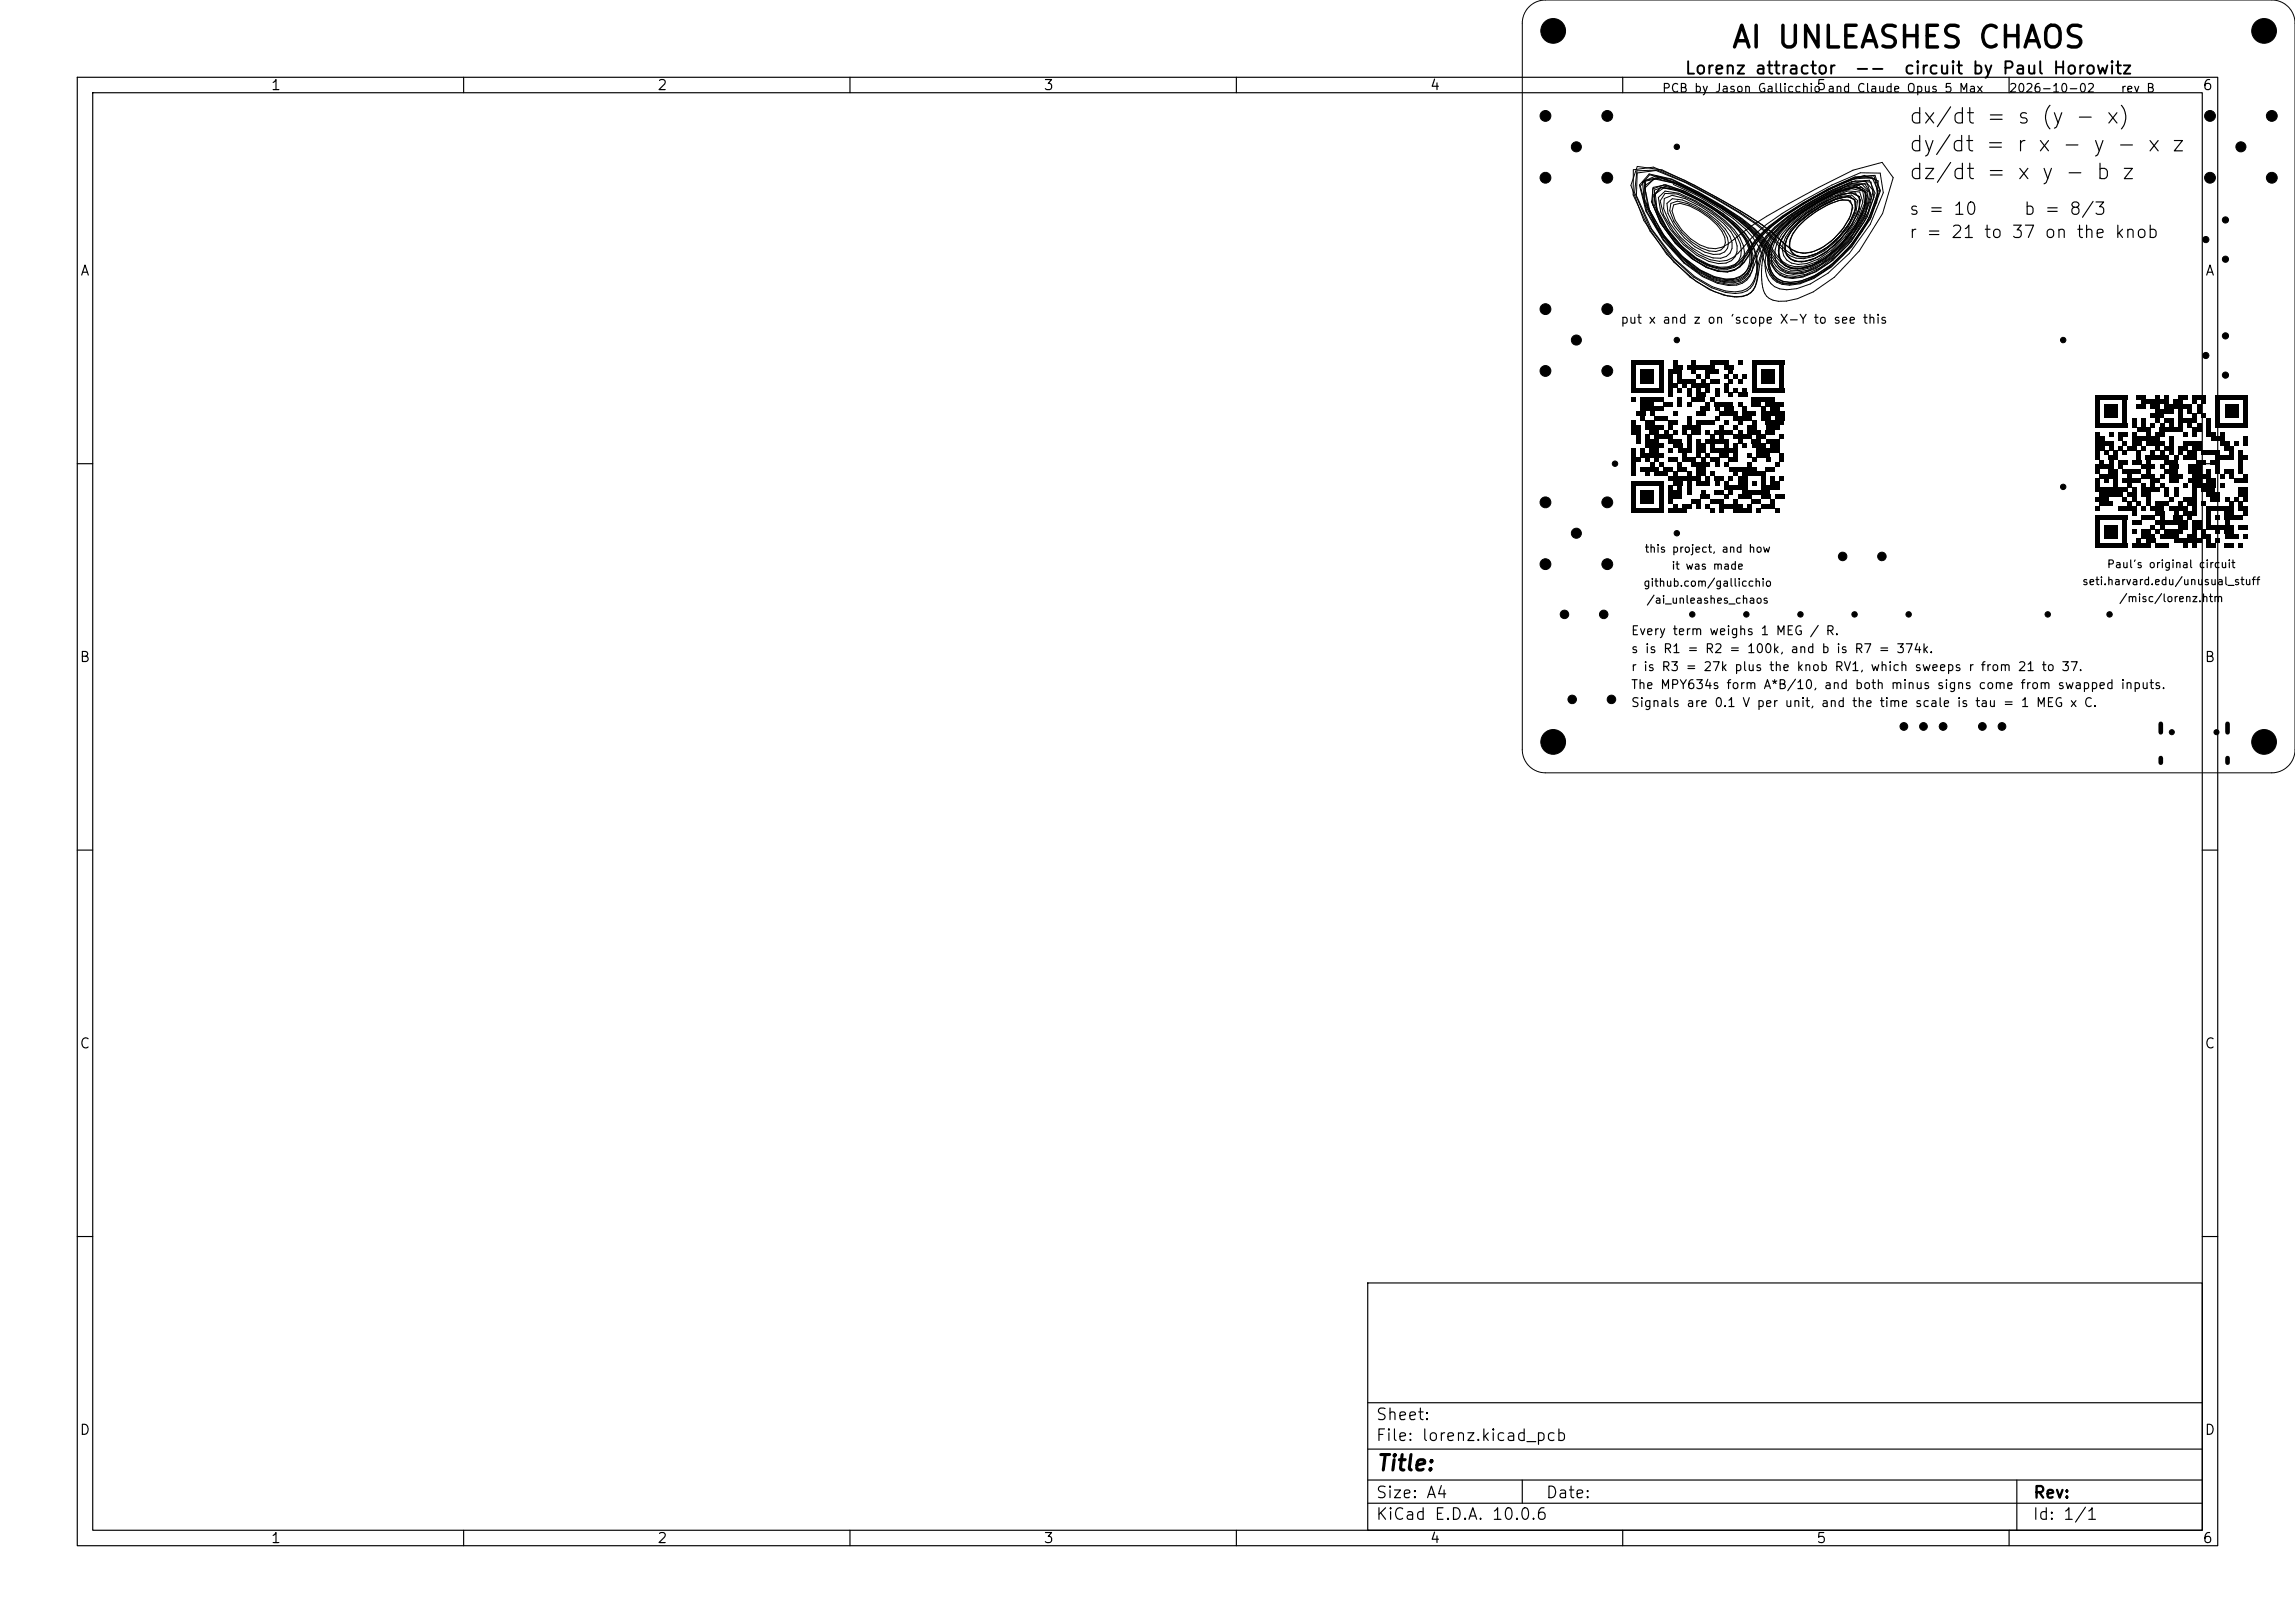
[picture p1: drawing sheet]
<svg xmlns="http://www.w3.org/2000/svg" width="297mm" height="210mm" viewBox="0 0 297 210" stroke-linecap="round" stroke-linejoin="round" font-family="sans-serif">
<defs><g id="words">
<text font-size="2.8" x="223.9" y="6.9">AI UNLEASHES CHAOS</text>
<g font-size="2">
<text x="246.9" y="16.5">dx/dt = s (y - x)</text>
<text x="246.9" y="20.1">dy/dt = r x - y - x z</text>
<text x="246.9" y="23.7">dz/dt = x y - b z</text>
<text x="178" y="190.8">Title:</text>
</g>
<g font-size="1.6">
<text x="217.9" y="10">Lorenz attractor</text>
<text x="239.9" y="10">--</text>
<text x="246.3" y="10">circuit by Paul Horowitz</text>
<text x="246.9" y="28.2">s = 10</text>
<text x="261.8" y="28.2">b = 8/3</text>
<text x="246.9" y="31.2">r = 21 to 37 on the knob</text>
</g>
<g font-size="1.5">
<text x="178" y="184.1">Sheet:</text>
<text x="178" y="186.8">File: lorenz.kicad_pcb</text>
<text x="178" y="197">KiCad E.D.A. 10.0.6</text>
<text x="178" y="194.2">Size: A4</text>
<text x="200" y="194.2">Date:</text>
<text x="263" y="197">Id: 1/1</text>
<text x="263" y="194.2">Rev:</text>
</g>
<g font-size="1.3">
<text x="35" y="12">1</text>
<text x="85" y="12">2</text>
<text x="135" y="12">3</text>
<text x="185" y="12">4</text>
<text x="235" y="12">5</text>
<text x="285" y="12">6</text>
<text x="10.3" y="36">A</text>
<text x="285.3" y="36">A</text>
<text x="10.2" y="86">B</text>
<text x="285.2" y="86">B</text>
<text x="10.2" y="136">C</text>
<text x="285.2" y="136">C</text>
<text x="10.2" y="186">D</text>
<text x="285.2" y="186">D</text>
<text x="35" y="200">1</text>
<text x="85" y="200">2</text>
<text x="135" y="200">3</text>
<text x="185" y="200">4</text>
<text x="235" y="200">5</text>
<text x="285" y="200">6</text>
</g>
<g font-size="1.2">
<text x="209.6" y="42.2">put x and z on 'scope X-Y to see this</text>
<text x="211" y="82.5">Every term weighs 1 MEG / R.</text>
<text x="211" y="84.8">s is R1 = R2 = 100k, and b is R7 = 374k.</text>
<text x="211" y="87.1">r is R3 = 27k plus the knob RV1, which sweeps r from 21 to 37.</text>
<text x="211" y="89.4">The MPY634s form A*B/10, and both minus signs come from swapped inputs.</text>
<text x="211" y="91.8">Signals are 0.1 V per unit, and the time scale is tau = 1 MEG x C.</text>
</g>
<g font-size="1.1">
<text x="215" y="12.2">PCB by Jason Gallicchio and Claude Opus 5 Max</text>
<text x="259.9" y="12.2">2026-10-02</text>
<text x="274.4" y="12.2">rev B</text>
</g>
<g font-size="1">
<text x="212.8" y="71.8">this project, and how</text>
<text x="212.6" y="76.2">github.com/gallicchio</text>
<text x="216.2" y="74">it was made</text>
<text x="269.4" y="76">seti.harvard.edu/unusual_stuff</text>
<text x="272.6" y="73.8">Paul's original circuit</text>
<text x="213" y="78.4">/ai_unleashes_chaos</text>
<text x="274.2" y="78.2">/misc/lorenz.htm</text>
</g>
</g></defs>
<g fill="none" stroke="#000" stroke-width=".15">
<path d="M10 10h277v190h-277zM12 12h273v186h-273zM60 10v2M110 10v2M160 10v2M210 10v2M260 10v2M10 60h2M285 60h2M10 110h2M285 110h2M10 160h2"/>
<path d="M177 166h108v32h-108zM285 160h2M60 198v2M110 198v2M160 198v2M177 194.5h108M177 191.5h108M177 187.5h108M177 181.5h108M197 191.5v3M210 198v2M260 198v2"/>
<path d="M261 191.5v6.5"/>
</g>
<g fill="#000">
<path d="M211.1 47.2h.6v.6h-.6zM211.1 47.8h.6v.6h-.6zM211.1 48.4h.6v.6h-.6zM211.1 49h.6v.6h-.6zM211.1 49.6h.6v.6h-.6zM211.1 51.4h.6v.6h-.6zM211.1 54.4h.6v.6h-.6zM211.1 58h.6v.6h-.6zM211.1 58.6h.6v.6h-.6zM211.1 59.8h.6v.6h-.6zM211.1 55h1.2v.6h-1.2zM211.1 55.6h1.2v.6h-1.2z"/>
<path d="M211.7 56.2h.6v.6h-.6zM211.7 56.8h.6v.6h-.6zM211.1 59.2h1.2v.6h-1.2zM211.7 53.2h1.2v.6h-1.2zM212.3 53.8h.6v.6h-.6zM212.3 58h.6v.6h-.6zM212.9 56.2h.6v.6h-.6zM212.9 59.2h.6v.6h-.6zM212.3 47.8h1.8v.6h-1.8zM212.3 48.4h1.8v.6h-1.8zM212.3 49h1.8v.6h-1.8zM212.3 52h1.8v.6h-1.8z"/>
<path d="M213.5 53.2h.6v.6h-.6zM212.9 54.4h1.2v.6h-1.2zM213.5 59.8h.6v.6h-.6zM213.5 55.6h1.2v.6h-1.2zM212.9 56.8h1.8v.6h-1.8zM213.5 58h1.2v.6h-1.2zM214.1 59.2h.6v.6h-.6zM211.1 46.6h4.2v.6h-4.2zM214.7 47.2h.6v.6h-.6zM214.7 47.8h.6v.6h-.6zM214.7 48.4h.6v.6h-.6zM214.7 49h.6v.6h-.6z"/>
<path d="M214.7 49.6h.6v.6h-.6zM211.1 50.2h4.2v.6h-4.2zM212.3 51.4h3v.6h-3zM212.3 52.6h3v.6h-3zM212.9 55h2.4v.6h-2.4zM212.9 57.4h2.4v.6h-2.4zM212.3 58.6h3v.6h-3zM214.7 59.8h.6v.6h-.6zM214.1 53.8h1.8v.6h-1.8zM215.3 55.6h.6v.6h-.6zM215.9 48.4h.6v.6h-.6zM215.9 49h.6v.6h-.6z"/>
<path d="M215.9 50.2h.6v.6h-.6zM215.9 50.8h.6v.6h-.6zM215.3 52h1.2v.6h-1.2zM215.9 55h.6v.6h-.6zM214.1 56.2h2.4v.6h-2.4zM215.9 58h.6v.6h-.6zM216.5 46.6h.6v.6h-.6zM215.9 49.6h1.2v.6h-1.2zM216.5 53.2h.6v.6h-.6zM215.9 54.4h1.2v.6h-1.2zM216.5 55.6h.6v.6h-.6zM215.9 59.2h1.2v.6h-1.2z"/>
<path d="M216.5 47.2h1.2v.6h-1.2zM215.9 47.8h1.8v.6h-1.8zM217.1 48.4h.6v.6h-.6zM217.1 50.2h.6v.6h-.6zM217.1 51.4h.6v.6h-.6zM217.1 52h.6v.6h-.6zM215.9 56.8h1.8v.6h-1.8zM216.5 57.4h1.2v.6h-1.2zM217.1 59.8h.6v.6h-.6zM217.7 49.6h.6v.6h-.6zM217.7 55.6h.6v.6h-.6zM217.7 58.6h.6v.6h-.6z"/>
<path d="M218.3 50.2h.6v.6h-.6zM218.3 50.8h.6v.6h-.6zM218.3 52h.6v.6h-.6zM218.3 53.8h.6v.6h-.6zM218.3 54.4h.6v.6h-.6zM218.3 56.2h.6v.6h-.6zM218.3 56.8h.6v.6h-.6zM218.3 57.4h.6v.6h-.6zM217.1 58h1.8v.6h-1.8zM218.9 46.6h.6v.6h-.6zM218.9 47.8h.6v.6h-.6zM217.1 49h2.4v.6h-2.4z"/>
<path d="M217.7 59.2h1.8v.6h-1.8zM219.5 48.4h.6v.6h-.6zM219.5 50.2h.6v.6h-.6zM217.7 55h2.4v.6h-2.4zM218.9 55.6h1.2v.6h-1.2zM219.5 56.8h.6v.6h-.6zM219.5 58.6h.6v.6h-.6zM220.1 49h.6v.6h-.6zM219.5 50.8h1.2v.6h-1.2zM218.9 51.4h1.8v.6h-1.8zM219.5 53.2h1.2v.6h-1.2zM219.5 57.4h1.2v.6h-1.2z"/>
<path d="M219.5 58h1.2v.6h-1.2zM220.1 59.2h.6v.6h-.6zM220.7 48.4h.6v.6h-.6zM218.9 49.6h2.4v.6h-2.4zM220.7 50.2h.6v.6h-.6zM220.7 52h.6v.6h-.6zM220.1 52.6h1.2v.6h-1.2zM220.7 55.6h.6v.6h-.6zM220.7 58.6h.6v.6h-.6zM218.9 59.8h2.4v.6h-2.4zM218.3 47.2h3.6v.6h-3.6zM221.3 51.4h.6v.6h-.6z"/>
<path d="M219.5 54.4h2.4v.6h-2.4zM221.3 56.2h.6v.6h-.6zM221.3 57.4h.6v.6h-.6zM220.7 47.8h1.8v.6h-1.8zM221.3 49h1.2v.6h-1.2zM221.9 50.2h.6v.6h-.6zM221.9 50.8h.6v.6h-.6zM221.9 52.6h.6v.6h-.6zM221.9 53.8h.6v.6h-.6zM221.3 59.2h1.2v.6h-1.2zM221.9 59.8h.6v.6h-.6zM222.5 55h.6v.6h-.6z"/>
<path d="M222.5 56.2h.6v.6h-.6zM221.3 46.6h2.4v.6h-2.4zM223.1 48.4h.6v.6h-.6zM223.1 49.6h.6v.6h-.6zM223.1 50.2h.6v.6h-.6zM223.1 54.4h.6v.6h-.6zM220.7 56.8h3v.6h-3zM223.1 57.4h.6v.6h-.6zM222.5 58.6h1.2v.6h-1.2zM223.1 59.8h.6v.6h-.6zM223.1 47.2h1.2v.6h-1.2zM223.7 47.8h.6v.6h-.6z"/>
<path d="M223.7 49h.6v.6h-.6zM223.7 50.8h.6v.6h-.6zM221.9 52h2.4v.6h-2.4zM223.1 52.6h1.2v.6h-1.2zM221.9 55.6h2.4v.6h-2.4zM224.3 48.4h.6v.6h-.6zM224.3 50.2h.6v.6h-.6zM222.5 53.2h2.4v.6h-2.4zM224.3 55h.6v.6h-.6zM224.3 57.4h.6v.6h-.6zM221.3 58h3.6v.6h-3.6zM224.3 58.6h.6v.6h-.6z"/>
<path d="M223.7 59.2h1.2v.6h-1.2zM224.9 46.6h.6v.6h-.6zM224.9 49h.6v.6h-.6zM224.9 52h.6v.6h-.6zM224.9 54.4h.6v.6h-.6zM224.9 55.6h.6v.6h-.6zM224.9 56.8h.6v.6h-.6zM225.5 48.4h.6v.6h-.6zM225.5 50.2h.6v.6h-.6zM224.9 50.8h1.2v.6h-1.2zM225.5 52.6h.6v.6h-.6zM225.5 57.4h.6v.6h-.6z"/>
<path d="M224.3 53.8h2.4v.6h-2.4zM224.3 56.2h2.4v.6h-2.4zM226.1 58.6h.6v.6h-.6zM226.1 59.8h.6v.6h-.6zM226.7 47.2h.6v.6h-.6zM226.7 47.8h.6v.6h-.6zM226.7 48.4h.6v.6h-.6zM226.7 49h.6v.6h-.6zM226.7 49.6h.6v.6h-.6zM225.5 53.2h1.8v.6h-1.8zM226.7 54.4h.6v.6h-.6zM226.1 55h1.2v.6h-1.2z"/>
<path d="M226.7 59.2h.6v.6h-.6zM226.7 52h1.2v.6h-1.2zM226.1 55.6h1.8v.6h-1.8zM226.7 56.8h1.2v.6h-1.2zM227.9 52.6h.6v.6h-.6zM227.3 56.2h1.2v.6h-1.2zM226.7 57.4h1.8v.6h-1.8zM227.9 53.8h1.2v.6h-1.2zM227.3 58.6h1.8v.6h-1.8zM228.5 59.2h.6v.6h-.6zM227.9 47.8h1.8v.6h-1.8zM227.9 48.4h1.8v.6h-1.8z"/>
<path d="M227.9 49h1.8v.6h-1.8zM226.7 51.4h3v.6h-3zM228.5 55.6h1.2v.6h-1.2zM229.1 52.6h1.2v.6h-1.2zM228.5 55h1.8v.6h-1.8zM228.5 56.8h1.8v.6h-1.8zM229.1 57.4h1.2v.6h-1.2zM227.3 58h3v.6h-3zM229.7 59.8h.6v.6h-.6zM226.7 46.6h4.2v.6h-4.2zM230.3 47.2h.6v.6h-.6zM230.3 47.8h.6v.6h-.6z"/>
<path d="M230.3 48.4h.6v.6h-.6zM230.3 49h.6v.6h-.6zM230.3 49.6h.6v.6h-.6zM226.7 50.2h4.2v.6h-4.2zM228.5 52h2.4v.6h-2.4zM227.9 53.2h3v.6h-3zM229.7 53.8h1.2v.6h-1.2zM228.5 54.4h2.4v.6h-2.4zM230.3 56.2h.6v.6h-.6zM230.3 58.6h.6v.6h-.6zM230.3 59.2h.6v.6h-.6zM271.1 51.7h.6v.6h-.6z"/>
<path d="M271.1 52.3h.6v.6h-.6zM271.1 52.9h.6v.6h-.6zM271.1 53.5h.6v.6h-.6zM271.1 54.1h.6v.6h-.6zM271.1 55.9h.6v.6h-.6zM271.1 58.3h.6v.6h-.6zM271.1 58.9h.6v.6h-.6zM271.1 56.5h1.2v.6h-1.2zM271.1 57.7h1.2v.6h-1.2zM271.7 59.5h.6v.6h-.6zM272.3 58.3h.6v.6h-.6zM272.9 55.9h.6v.6h-.6z"/>
<path d="M271.1 57.1h2.4v.6h-2.4zM272.9 57.7h.6v.6h-.6zM272.9 59.5h.6v.6h-.6zM272.3 52.3h1.8v.6h-1.8zM272.3 52.9h1.8v.6h-1.8zM272.3 53.5h1.8v.6h-1.8zM273.5 58.3h.6v.6h-.6zM272.9 58.9h1.2v.6h-1.2zM274.1 56.5h.6v.6h-.6zM274.1 57.7h.6v.6h-.6zM271.1 51.1h4.2v.6h-4.2zM274.7 51.7h.6v.6h-.6z"/>
<path d="M274.7 52.3h.6v.6h-.6zM274.7 52.9h.6v.6h-.6zM274.7 53.5h.6v.6h-.6zM274.7 54.1h.6v.6h-.6zM271.1 54.7h4.2v.6h-4.2zM274.1 55.9h1.2v.6h-1.2zM274.7 57.1h.6v.6h-.6zM274.7 58.3h.6v.6h-.6zM274.1 59.5h1.2v.6h-1.2zM275.9 54.1h.6v.6h-.6zM275.9 54.7h.6v.6h-.6zM275.9 55.9h.6v.6h-.6z"/>
<path d="M275.3 57.7h1.2v.6h-1.2zM275.9 57.1h1.2v.6h-1.2zM276.5 58.3h.6v.6h-.6zM276.5 58.9h.6v.6h-.6zM275.9 59.5h1.2v.6h-1.2zM276.5 51.1h1.2v.6h-1.2zM276.5 52.3h1.2v.6h-1.2zM277.1 54.1h.6v.6h-.6zM277.1 54.7h.6v.6h-.6zM277.1 57.7h.6v.6h-.6zM276.5 55.3h1.8v.6h-1.8zM277.7 55.9h.6v.6h-.6z"/>
<path d="M277.7 59.5h.6v.6h-.6zM278.3 54.7h.6v.6h-.6zM278.3 58.3h.6v.6h-.6zM278.9 51.1h.6v.6h-.6zM278.3 52.3h1.2v.6h-1.2zM278.9 54.1h.6v.6h-.6zM275.9 56.5h3.6v.6h-3.6zM278.9 57.7h.6v.6h-.6zM278.3 53.5h1.8v.6h-1.8zM279.5 54.7h.6v.6h-.6zM278.9 55.9h1.2v.6h-1.2zM277.7 57.1h2.4v.6h-2.4z"/>
<path d="M279.5 58.3h.6v.6h-.6zM280.1 51.1h.6v.6h-.6zM277.1 51.7h3.6v.6h-3.6zM277.7 58.9h3v.6h-3zM278.9 52.9h2.4v.6h-2.4zM280.1 54.1h1.2v.6h-1.2zM280.7 54.7h.6v.6h-.6zM280.7 56.5h.6v.6h-.6zM280.7 57.1h.6v.6h-.6zM280.1 57.7h1.2v.6h-1.2zM280.7 58.3h.6v.6h-.6zM281.3 58.9h.6v.6h-.6z"/>
<path d="M280.1 59.5h1.8v.6h-1.8zM281.3 51.7h1.2v.6h-1.2zM281.9 52.9h.6v.6h-.6zM281.9 53.5h.6v.6h-.6zM281.9 54.7h.6v.6h-.6zM279.5 55.3h3v.6h-3zM281.9 58.3h.6v.6h-.6zM281.9 51.1h1.2v.6h-1.2zM282.5 55.9h.6v.6h-.6zM281.9 57.7h1.2v.6h-1.2zM280.1 52.3h3.6v.6h-3.6zM283.1 52.9h.6v.6h-.6z"/>
<path d="M283.1 54.7h.6v.6h-.6zM283.7 51.7h.6v.6h-.6zM283.7 53.5h.6v.6h-.6zM281.9 54.1h2.4v.6h-2.4zM283.7 55.9h.6v.6h-.6zM283.1 58.3h1.2v.6h-1.2zM282.5 58.9h1.8v.6h-1.8zM284.3 52.3h.6v.6h-.6zM284.3 52.9h.6v.6h-.6zM284.3 54.7h.6v.6h-.6zM283.7 55.3h1.2v.6h-1.2zM282.5 57.1h2.4v.6h-2.4z"/>
<path d="M283.7 57.7h1.2v.6h-1.2zM283.7 51.1h1.8v.6h-1.8zM284.9 51.7h.6v.6h-.6zM284.9 53.5h.6v.6h-.6zM284.3 59.5h1.2v.6h-1.2zM285.5 54.1h.6v.6h-.6zM285.5 54.7h.6v.6h-.6zM285.5 55.3h.6v.6h-.6zM285.5 55.9h1.2v.6h-1.2zM286.7 51.7h.6v.6h-.6zM286.7 52.3h.6v.6h-.6zM286.7 52.9h.6v.6h-.6z"/>
<path d="M286.7 53.5h.6v.6h-.6zM286.7 54.1h.6v.6h-.6zM284.9 58.3h2.4v.6h-2.4zM286.1 59.5h1.2v.6h-1.2zM287.3 55.9h.6v.6h-.6zM286.1 56.5h1.8v.6h-1.8zM287.3 57.1h1.2v.6h-1.2zM287.9 57.7h1.2v.6h-1.2zM288.5 58.3h.6v.6h-.6zM286.7 58.9h2.4v.6h-2.4zM287.9 52.3h1.8v.6h-1.8zM287.9 52.9h1.8v.6h-1.8z"/>
<path d="M287.9 53.5h1.8v.6h-1.8zM289.1 57.1h.6v.6h-.6zM289.7 58.3h.6v.6h-.6zM289.7 59.5h.6v.6h-.6zM286.7 51.1h4.2v.6h-4.2zM290.3 51.7h.6v.6h-.6zM290.3 52.3h.6v.6h-.6zM290.3 52.9h.6v.6h-.6zM290.3 53.5h.6v.6h-.6zM290.3 54.1h.6v.6h-.6zM286.7 54.7h4.2v.6h-4.2zM290.3 56.5h.6v.6h-.6z"/>
<path d="M290.3 57.1h.6v.6h-.6zM289.7 58.9h1.2v.6h-1.2zM211.1 60.4h.6v.6h-.6zM211.1 61h.6v.6h-.6zM211.1 62.8h.6v.6h-.6zM211.1 63.4h.6v.6h-.6zM211.1 64h.6v.6h-.6zM211.1 64.6h.6v.6h-.6zM211.1 65.2h.6v.6h-.6zM212.9 61h.6v.6h-.6zM212.3 63.4h1.8v.6h-1.8zM212.3 64h1.8v.6h-1.8z"/>
<path d="M212.3 64.6h1.8v.6h-1.8zM212.3 60.4h2.4v.6h-2.4zM211.1 62.2h4.2v.6h-4.2zM214.7 62.8h.6v.6h-.6zM214.7 63.4h.6v.6h-.6zM214.7 64h.6v.6h-.6zM214.7 64.6h.6v.6h-.6zM214.7 65.2h.6v.6h-.6zM211.1 65.8h4.2v.6h-4.2zM214.1 61h1.8v.6h-1.8zM215.3 60.4h1.2v.6h-1.2zM215.9 62.8h.6v.6h-.6z"/>
<path d="M215.9 64.6h.6v.6h-.6zM216.5 61h.6v.6h-.6zM216.5 65.2h.6v.6h-.6zM216.5 62.2h1.2v.6h-1.2zM217.1 62.8h.6v.6h-.6zM215.9 63.4h1.8v.6h-1.8zM215.9 64h1.8v.6h-1.8zM217.1 60.4h1.2v.6h-1.2zM215.9 65.8h2.4v.6h-2.4zM218.3 61h.6v.6h-.6zM218.3 62.2h.6v.6h-.6zM218.3 62.8h.6v.6h-.6z"/>
<path d="M218.3 63.4h.6v.6h-.6zM217.7 65.2h1.2v.6h-1.2zM215.9 61.6h4.2v.6h-4.2zM218.9 64.6h1.2v.6h-1.2zM219.5 65.2h.6v.6h-.6zM219.5 60.4h1.2v.6h-1.2zM219.5 61h1.2v.6h-1.2zM220.1 63.4h.6v.6h-.6zM220.7 61.6h.6v.6h-.6zM219.5 62.2h1.8v.6h-1.8zM220.1 64h1.2v.6h-1.2zM220.7 65.2h.6v.6h-.6z"/>
<path d="M221.3 61h.6v.6h-.6zM221.3 65.8h.6v.6h-.6zM221.9 62.2h.6v.6h-.6zM221.9 61.6h1.2v.6h-1.2zM221.9 63.4h1.2v.6h-1.2zM221.3 64.6h1.8v.6h-1.8zM222.5 65.8h.6v.6h-.6zM223.1 62.2h.6v.6h-.6zM223.1 64h.6v.6h-.6zM223.7 61.6h.6v.6h-.6zM223.7 63.4h.6v.6h-.6zM224.3 61h.6v.6h-.6z"/>
<path d="M224.3 64.6h.6v.6h-.6zM222.5 65.2h3v.6h-3zM224.9 61.6h1.2v.6h-1.2zM224.9 62.2h1.2v.6h-1.2zM223.1 62.8h3v.6h-3zM224.9 64h1.8v.6h-1.8zM226.1 65.2h.6v.6h-.6zM224.3 65.8h2.4v.6h-2.4zM223.7 60.4h3.6v.6h-3.6zM226.7 62.2h.6v.6h-.6zM226.7 64.6h1.2v.6h-1.2zM227.3 65.8h.6v.6h-.6z"/>
<path d="M225.5 61h3v.6h-3zM227.9 61.6h.6v.6h-.6zM227.9 62.2h.6v.6h-.6zM225.5 63.4h3.6v.6h-3.6zM227.9 64h1.2v.6h-1.2zM228.5 60.4h1.2v.6h-1.2zM229.1 61.6h.6v.6h-.6zM229.1 64.6h.6v.6h-.6zM227.9 65.2h1.8v.6h-1.8zM229.1 62.2h1.2v.6h-1.2zM227.9 62.8h2.4v.6h-2.4zM229.7 65.8h.6v.6h-.6z"/>
<path d="M230.3 61.6h.6v.6h-.6zM229.7 64h1.2v.6h-1.2zM271.1 60.7h.6v.6h-.6zM271.1 61.9h.6v.6h-.6zM271.1 62.5h.6v.6h-.6zM271.1 65.5h.6v.6h-.6zM271.1 67.3h.6v.6h-.6zM271.1 67.9h.6v.6h-.6zM271.1 68.5h.6v.6h-.6zM271.1 69.1h.6v.6h-.6zM271.1 69.7h.6v.6h-.6zM272.3 61.9h.6v.6h-.6z"/>
<path d="M271.1 64.3h1.8v.6h-1.8zM271.1 60.1h2.4v.6h-2.4zM271.7 64.9h1.8v.6h-1.8zM272.9 60.7h1.2v.6h-1.2zM271.7 61.3h2.4v.6h-2.4zM273.5 61.9h.6v.6h-.6zM273.5 62.5h.6v.6h-.6zM272.3 67.9h1.8v.6h-1.8zM272.3 68.5h1.8v.6h-1.8zM272.3 69.1h1.8v.6h-1.8zM274.1 60.1h.6v.6h-.6zM271.7 63.7h3v.6h-3z"/>
<path d="M271.1 63.1h4.2v.6h-4.2zM274.7 64.3h.6v.6h-.6zM271.1 66.7h4.2v.6h-4.2zM274.7 67.3h.6v.6h-.6zM274.7 67.9h.6v.6h-.6zM274.7 68.5h.6v.6h-.6zM274.7 69.1h.6v.6h-.6zM274.7 69.7h.6v.6h-.6zM271.1 70.3h4.2v.6h-4.2zM275.3 61.3h.6v.6h-.6zM275.3 62.5h.6v.6h-.6zM275.3 64.9h.6v.6h-.6z"/>
<path d="M275.9 63.1h.6v.6h-.6zM275.3 63.7h1.2v.6h-1.2zM275.9 64.3h.6v.6h-.6zM274.1 65.5h2.4v.6h-2.4zM275.9 66.1h.6v.6h-.6zM275.9 68.5h.6v.6h-.6zM274.7 60.7h2.4v.6h-2.4zM274.7 61.9h2.4v.6h-2.4zM276.5 64.9h.6v.6h-.6zM275.9 67.3h1.2v.6h-1.2zM276.5 69.7h.6v.6h-.6zM277.1 62.5h.6v.6h-.6z"/>
<path d="M277.1 65.5h.6v.6h-.6zM277.7 60.7h.6v.6h-.6zM277.1 63.7h1.2v.6h-1.2zM277.7 64.3h.6v.6h-.6zM277.7 64.9h.6v.6h-.6zM277.1 68.5h1.2v.6h-1.2zM275.9 70.3h2.4v.6h-2.4zM277.1 60.1h1.8v.6h-1.8zM277.1 61.3h1.8v.6h-1.8zM278.3 62.5h.6v.6h-.6zM277.1 66.7h1.8v.6h-1.8zM278.3 67.9h.6v.6h-.6z"/>
<path d="M277.1 69.1h1.8v.6h-1.8zM277.7 69.7h1.2v.6h-1.2zM278.3 61.9h1.2v.6h-1.2zM277.1 63.1h2.4v.6h-2.4zM278.9 68.5h.6v.6h-.6zM279.5 60.1h.6v.6h-.6zM279.5 61.3h.6v.6h-.6zM279.5 62.5h.6v.6h-.6zM278.3 65.5h1.8v.6h-1.8zM278.9 66.1h1.2v.6h-1.2zM279.5 66.7h.6v.6h-.6zM279.5 67.9h.6v.6h-.6z"/>
<path d="M280.1 63.1h.6v.6h-.6zM280.1 63.7h.6v.6h-.6zM278.9 64.9h1.8v.6h-1.8zM278.9 70.3h1.8v.6h-1.8zM280.7 64.3h.6v.6h-.6zM280.7 60.1h1.2v.6h-1.2zM280.1 60.7h1.8v.6h-1.8zM280.7 61.9h1.2v.6h-1.2zM281.3 63.1h.6v.6h-.6zM281.3 63.7h.6v.6h-.6zM281.3 66.1h.6v.6h-.6zM279.5 69.1h2.4v.6h-2.4z"/>
<path d="M280.7 61.3h1.8v.6h-1.8zM281.9 64.9h.6v.6h-.6zM281.3 66.7h1.2v.6h-1.2zM280.1 68.5h2.4v.6h-2.4zM282.5 62.5h.6v.6h-.6zM280.7 65.5h2.4v.6h-2.4zM278.9 67.3h4.2v.6h-4.2zM281.9 67.9h1.2v.6h-1.2zM282.5 70.3h.6v.6h-.6zM283.1 66.7h.6v.6h-.6zM283.7 63.1h.6v.6h-.6zM283.7 63.7h.6v.6h-.6z"/>
<path d="M282.5 64.3h1.8v.6h-1.8zM283.1 64.9h1.2v.6h-1.2zM283.7 65.5h.6v.6h-.6zM282.5 66.1h1.8v.6h-1.8zM283.7 68.5h.6v.6h-.6zM283.1 69.1h1.2v.6h-1.2zM283.7 70.3h.6v.6h-.6zM283.1 60.1h1.8v.6h-1.8zM283.1 60.7h1.8v.6h-1.8zM283.1 61.9h1.8v.6h-1.8zM283.7 67.3h1.2v.6h-1.2zM283.7 67.9h1.2v.6h-1.2z"/>
<path d="M281.3 69.7h3.6v.6h-3.6zM284.9 64.9h.6v.6h-.6zM284.9 68.5h.6v.6h-.6zM285.5 60.7h.6v.6h-.6zM283.7 61.3h2.4v.6h-2.4zM285.5 66.1h.6v.6h-.6zM285.5 66.7h.6v.6h-.6zM285.5 67.3h.6v.6h-.6zM284.9 69.1h1.2v.6h-1.2zM285.5 69.7h.6v.6h-.6zM285.5 61.9h1.2v.6h-1.2zM283.7 62.5h3v.6h-3z"/>
<path d="M284.9 63.1h1.8v.6h-1.8zM285.5 70.3h1.2v.6h-1.2zM286.7 60.1h.6v.6h-.6zM286.7 60.7h.6v.6h-.6zM285.5 63.7h1.8v.6h-1.8zM286.1 64.3h1.2v.6h-1.2zM286.7 66.7h.6v.6h-.6zM286.7 68.5h.6v.6h-.6zM286.7 69.7h.6v.6h-.6zM287.3 61.3h.6v.6h-.6zM287.3 62.5h.6v.6h-.6zM287.9 64.3h.6v.6h-.6z"/>
<path d="M287.9 67.3h.6v.6h-.6zM287.9 60.7h1.2v.6h-1.2zM288.5 61.3h.6v.6h-.6zM288.5 64.9h.6v.6h-.6zM285.5 65.5h3.6v.6h-3.6zM287.9 66.1h1.2v.6h-1.2zM285.5 67.9h3.6v.6h-3.6zM287.9 68.5h1.2v.6h-1.2zM287.9 70.3h1.2v.6h-1.2zM289.1 64.3h.6v.6h-.6zM287.9 69.1h1.8v.6h-1.8zM289.7 60.1h.6v.6h-.6z"/>
<path d="M289.7 60.7h.6v.6h-.6zM289.7 64.9h.6v.6h-.6zM287.9 66.7h2.4v.6h-2.4zM289.7 70.3h.6v.6h-.6zM290.3 61.3h.6v.6h-.6zM289.1 61.9h1.8v.6h-1.8zM289.7 63.1h1.2v.6h-1.2zM289.7 63.7h1.2v.6h-1.2zM290.3 64.3h.6v.6h-.6zM289.7 65.5h1.2v.6h-1.2zM290.3 66.1h.6v.6h-.6zM289.7 67.9h1.2v.6h-1.2z"/>
<path d="M290.3 69.1h.6v.6h-.6z"/>
</g>
<path d="M197.9 .9a3 3 0 0 1 2.1-.9h94a3 3 0 0 1 3 3v94a3 3 0 0 1-3 3h-94a3 3 0 0 1-3-3v-94a3 3 0 0 1 .9-2.1zM211.9 21.5l-.8 2.5 1.6 4.5 3 4.4 3 3 2.5 1.6 1.9 .7a3.7 3.7 0 0 0 3.5-.3 4.6 4.6 0 0 0 1-3 8.8 8.8 0 0 1 4.1-6.7l2.1-1.5 2.6-1.5 2.8-1.2 2.1-.2 .8 1.3-.7 2.7-1.8 2.9-2.2 2.3-2 1.5-1.7 .7-1.3 .2a2.47 2.47 0 0 1-2.7-3.1l.3-.9 .6-1a17.5 17.5 0 0 1 8.6-5.7l1.5 .1 .4 1.4a12.1 12.1 0 0 1-5.8 7.3l-1.5 .6a2.36 2.36 0 0 1-3-1 3.4 3.4 0 0 1 1-3.4 16.1 16.1 0 0 1 6.3-4.2l1.5-.3 .8 .7-.2 1.6a10.6 10.6 0 0 1-5.6 5.7 3.5 3.5 0 0 1-4.3-1.3 20.2 20.2 0 0 0-5.5-4.5l-3-1.8-3.7-2-3.8-1.5-2.4 .3-.1 2.9 1.9 4.3 2.9 3.8 2.8 2.4 2.2 1.3 1.7 .6a3 3 0 0 0 3.5-1.2l.6-1.7a9 9 0 0 1 2.9-5.5 30 30 0 0 1 9.4-5.5h2l.5 1.7-1 2.8-2 2.9-2.2 2.2-2 1.3-1.6 .7a3.2 3.2 0 0 1-4-1.6 13.8 13.8 0 0 0-5.6-6.3l-2.7-1.6-3.1-1.7-3.1-1.2-1.9 .4-.2 2.4 1.6 3.4 2.4 3.2 2.4 2.2 2 1.2 1.7 .5a3.2 3.2 0 0 0 3.9-2.3 11.3 11.3 0 0 1 5-6.2l2.4-1.6 3-1.6 2.9-1.2 2 .2 .4 1.9-1.2 3.2-2.2 3-2.3 2.3-2.1 1.2-1.6 .6a3.3 3.3 0 0 1-4.2-2.2 11.5 11.5 0 0 0-4.1-5.2l-2.2-1.5-2.8-1.7-3.1-1.5-2.6-.6-1.2 1.2 .6 2.9 1.9 3.3 2.4 2.7 2.2 1.7 1.9 .9a3.6 3.6 0 0 0 3.9-.5 9.4 9.4 0 0 0 1.5-2.8 11.1 11.1 0 0 1 4-4.5l2.4-1.5 2.9-1.7 3-1.3 2.3-.2 .8 1.7-1 3.1-2.1 3.2-2.4 2.4-2.1 1.5-1.8 .6a3.1 3.1 0 0 1-3.5-.7 3.6 3.6 0 0 1-.1-3.8l.6-1.1a19.4 19.4 0 0 1 9.3-5.8l1.5 .3 .2 1.6a13 13 0 0 1-6.3 7.6l-1.5 .5a3.2 3.2 0 0 1-3.4-1.1 19.1 19.1 0 0 0-4.7-5l-2.4-1.6-3.1-1.8-3.5-1.7-3-.7-1.2 1.4 .8 3.4 2.3 3.8 2.6 2.9 2.4 1.8 1.9 .9 1.5 .2a2.65 2.65 0 0 0 3.2-2.3 5.5 5.5 0 0 0-1.4-4.5 21.5 21.5 0 0 0-10-6l-1.4 .5v1.8a13.8 13.8 0 0 0 6.8 8l1.5 .4a3.4 3.4 0 0 0 3.8-2 13.5 13.5 0 0 1 3.6-4.1l2.1-1.5 2.9-1.7 3.3-1.7 3.2-1.1 1.8 .7-.2 2.8-1.9 3.7-2.5 3.2-2.5 2-2.1 1.1-1.5 .5a2.77 2.77 0 0 1-3.4-1.6 5.1 5.1 0 0 1 1.3-5.2 23.2 23.2 0 0 1 7.8-5.2l2.2-.5 1.2 .7-.1 2a13.6 13.6 0 0 1-7 7.5l-1.3 .4a2.31 2.31 0 0 1-2.9-2.9l.4-1a12.5 12.5 0 0 1 5.1-4.6l2.1-1 1.8-.4 1.1 .6-.1 1.5a11.6 11.6 0 0 1-5.8 6.5l-1.3 .3a1.99 1.99 0 0 1-2.2-.6 1.99 1.99 0 0 1-.1-2.3 10.5 10.5 0 0 1 4.4-4.2l1.8-.9 1.6-.4 1 .4 .1 1.2a10 10 0 0 1-4.9 5.8l-1.2 .4a1.76 1.76 0 0 1-2.4-1.2v-.8a6.9 6.9 0 0 1 3.3-3.7l1.5-.9 1.6-.7h1.2l.5 .7-.2 1.3a8.9 8.9 0 0 1-4.7 4.6 3.3 3.3 0 0 1-3.6-.7 26.8 26.8 0 0 0-5.2-4l-6.7-3.8-4.2-2zM213.7 26a14.6 14.6 0 0 0 7.1 8.6l1.5 .5 1.2 .1a2.46 2.46 0 0 0 2.1-3.5l-.4-.9-.8-1.1a19.6 19.6 0 0 0-7.1-4.7l-1.8-.3-.9 .9 .3 1.8 1.2 2.3 1.7 2 1.8 1.3 1.5 .8 1.3 .3a2 2 0 0 0 2.4-2.3l-.2-.9-.6-.9a15.2 15.2 0 0 0-5.9-4.3l-1.7-.4-1 .4-.1 1.3 .8 1.8a9.4 9.4 0 0 0 5.6 4.6 1.8 1.8 0 0 0 2.4-2l-.2-.8-.6-1a13.4 13.4 0 0 0-5.5-3.7l-1.4-.2-.7 .6 .2 1.3 .8 1.6a8 8 0 0 0 5 3.7 1.54 1.54 0 0 0 1.7-.5 1.54 1.54 0 0 0 .1-1.6 8.2 8.2 0 0 0-3.6-3.7l-1.5-.7-1.3-.4-.9 .3-.1 1a8 8 0 0 0 5.1 5.2h.9l.6-.2 .4-.3 .2-.6-.1-.7-.4-.8a9.4 9.4 0 0 0-5.4-3.6l-.8 .2-.2 .8a7 7 0 0 0 4.7 4.8 3.5 3.5 0 0 0 3.3-1.1 36.3 36.3 0 0 1 7.1-4.6l3.9-2.1 4.4-2.3 3.8-1 1.4 2-1.4 4.6-3 4.9-3.2 3.4-2.7 1.9-2.1 .8-1.4 .4a2.57 2.57 0 0 1-2.8-1 8.7 8.7 0 0 1 .8-7.2l.9-1.1 1.4-1.3 2-1.4 2.5-1.5 2.7-1.3 2.3-.4 1 1.1-.5 2.4a14.1 14.1 0 0 1-7.5 7.7 3.4 3.4 0 0 1-4.4-1.3 14.9 14.9 0 0 0-5.8-6.2l-2.7-1.7-3.2-1.7-3.1-1.2-2 .5v2.4l1.6 3.6 2.4 3.2 2.5 2.1 2 1.2 1.7 .5a2.81 2.81 0 0 0 3.4-1.5 4.6 4.6 0 0 0-.6-4.2 17.8 17.8 0 0 0-6.6-5.1l-2.4-1.1-1.9-.2-.9 1.1 .6 2.2a13 13 0 0 0 7 6.9l1.2 .2 1-.1a2.24 2.24 0 0 0 1.4-3.1l-.5-1-.8-1a18 18 0 0 0-6.9-4.4l-1.5-.1-.7 1 .5 1.8 1.3 2.1 1.6 1.8 1.7 1.2 1.4 .7 1.2 .2a3.7 3.7 0 0 0 3.1-1.7 18 18 0 0 1 5-4.5l2.9-1.7 3.6-2 3.7-1.5h2.5l.4 2.5-1.7 4.1-2.7 3.8-2.7 2.5-2.3 1.4-1.8 .7a3.3 3.3 0 0 1-3.3-.7 4.8 4.8 0 0 1-.4-4.7l.5-1 .9-1.1a25.1 25.1 0 0 1 8.1-5.4l2.3-.5 1.1 .8-.2 2.2-1.5 2.7-2 2.4-2 1.7-1.7 .9-1.5 .3a3.1 3.1 0 0 1-3-1.4 15.8 15.8 0 0 0-6.3-6.4l-2.8-1.7-3.4-1.7-3-1-1.7 .7 .2 2.8 1.9 3.7 2.5 3.1 2.4 2 2.1 1.1 1.5 .4a2.74 2.74 0 0 0 3.3-1.7 5.2 5.2 0 0 0-1.5-5.2 23.8 23.8 0 0 0-8-5.2l-2-.3-1 1 .5 2.2 1.4 2.6 2 2.2 1.9 1.5 1.7 .8 1.3 .3a3.2 3.2 0 0 0 3-1.6 15.1 15.1 0 0 1 4.9-5.2l2.5-1.6 3.3-1.8 3.4-1.6 2.6-.3 .8 1.9-1.2 3.5-2.4 3.6-2.5 2.6-2.3 1.6-1.8 .7a3.3 3.3 0 0 1-3.6-.6 4.2 4.2 0 0 1-.3-4.3l.6-1.1 .9-1.1a24.5 24.5 0 0 1 8.3-5.1l1.9-.2 .7 1.3-.6 2.3-1.6 2.6-2 2.2-1.9 1.3-1.6 .7-1.3 .2a2.31 2.31 0 0 1-2.3-3.2l.4-1 .8-1.1a18.4 18.4 0 0 1 7-4.4l1.6-.1 .7 .9-.4 1.8-1.3 2.2-1.6 1.8-1.7 1.3-1.4 .7-1.2 .2a1.89 1.89 0 0 1-2.2-2.4l.4-.9 .6-1a15 15 0 0 1 6-4l1.5-.2 .7 .7-.2 1.5-1 1.8a8.4 8.4 0 0 1-5.4 3.9 1.67 1.67 0 0 1-1.7-.6 1.67 1.67 0 0 1-.2-1.7 8.1 8.1 0 0 1 3.6-3.8l1.6-.9 1.5-.5 1.1 .2 .3 .9a8.3 8.3 0 0 1-5.4 5.8 3.4 3.4 0 0 1-3.4-1.1 25.7 25.7 0 0 0-5.8-4.3l-7.2-4-4-1.7-2.6 .4v3.2l2.1 4.7 3.1 4 2.9 2.5 2.3 1.3 1.8 .6a3.3 3.3 0 0 0 3.1-.5 4.3 4.3 0 0 0 .8-3.1 7.2 7.2 0 0 0-2.8-5.7l-1.7-1.3-2.2-1.5-2.7-1.4-2.5-.9-1.7 .3-.2 1.9a14.5 14.5 0 0 0 7.2 8.5l1.5 .5 1.2 .1a3.3 3.3 0 0 0 2.6-1.9 13.9 13.9 0 0 1 4.7-5.3l2.4-1.6 3.1-1.7 3.3-1.5 2.6-.3 .8 1.8-1.1 3.3-2.3 3.5-2.5 2.6-2.2 1.5-1.8 .7a3.3 3.3 0 0 1-3.6-.6 4.1 4.1 0 0 1-.1-4.5l.8-1.1 1.1-1.2 1.7-1.3 2.2-1.4 2.4-1.3 2.3-.7 1.4 .5v1.8a13.5 13.5 0 0 1-6.7 7.7l-1.4 .5h-1.1a2.17 2.17 0 0 1-1.9-2.8l.3-.9 .6-1a17.2 17.2 0 0 1 6.5-4.6l1.8-.5 1.1 .5v1.5l-.9 2.1a10 10 0 0 1-6.1 4.8 1.96 1.96 0 0 1-2.6-2l.3-.9 .5-.9M216.5 23.9a32.1 32.1 0 0 1 9.4 5.7 12.2 12.2 0 0 1 2.8 5.4 2.82 2.82 0 0 0 2.9 1.9l1.3-.2 1.8-.7 2.3-1.5 2.6-2.6 2.5-3.6 1.2-3.6-.7-2-2.5 .2a47.7 47.7 0 0 0-11.2 6.4l-1.2 1.2-2 2.6a3.2 3.2 0 0 1-3.1 1.5l-1.4-.4a13.1 13.1 0 0 1-6.8-7.1l-.2-2 1.1-.8 2.1 .5a22.3 22.3 0 0 1 7.6 5.1 4.9 4.9 0 0 1 1.3 4.4 2.58 2.58 0 0 1-3.1 1.9l-1.5-.4-1.9-.9-2.3-1.9-2.4-2.8-1.8-3.4-.5-2.8 1.5-.9 2.7 .7a35.6 35.6 0 0 1 9.6 6 12.5 12.5 0 0 1 2.5 3.8 3.3 3.3 0 0 0 3.2 2.2l1.4-.3 1.8-.8 2.2-1.7 2.3-2.5 1.8-3.1 .6-2.8-1-1.2-2.5 .5a32.2 32.2 0 0 0-9.3 5.8 12.9 12.9 0 0 0-2.8 5.3 2.84 2.84 0 0 1-3.1 1.8l-1.5-.3-1.9-.8-2.3-1.7-2.6-2.9-2.3-3.7-.8-3.3 1.2-1.5 2.8 .6a45.2 45.2 0 0 1 10.6 6.4 18.5 18.5 0 0 1 3 3.7 3.2 3.2 0 0 0 3.1 1.4l1.4-.4a13.4 13.4 0 0 0 6.9-7.4l.2-2-1.2-.7-2.2 .5-2.5 1.3M233.3 27.4l-1.7 1.3a6.5 6.5 0 0 0-2.7 5 2.66 2.66 0 0 0 2.7 2.9l1.2-.2 1.7-.6 2.2-1.3 2.5-2.3 2.4-3.4 1.4-3.5-.4-2.2-2.2-.1a41.7 41.7 0 0 0-11 6.1 13.1 13.1 0 0 0-3.2 4 3.4 3.4 0 0 1-3.7 2l-1.5-.5a14.4 14.4 0 0 1-7.1-8.2v-2l1.4-.5 2.5 .8a24.6 24.6 0 0 1 7.9 5.4 6.5 6.5 0 0 1 1.2 6.8 2.43 2.43 0 0 1-2.4 1.1l-1.2-.2-1.8-.6-2.3-1.3-2.9-2.6-2.9-4-1.9-4.4 .3-2.8 2.7-.1a70.6 70.6 0 0 1 12.8 6.9l1.5 1.2 1.8 1.8a3.5 3.5 0 0 0 4.5 .9 10 10 0 0 0 5-5.7l-.1-1.3-.9-.4-1.6 .4a14.4 14.4 0 0 0-5.7 4.1" fill="none" stroke="#000" stroke-width=".13"/>
<g fill="#000" stroke="#000" stroke-width=".13">
<circle cx="200" cy="15" r=".7"/>
<circle cx="201" cy="4" r="1.6"/>
<circle cx="204" cy="19" r=".65"/>
<circle cx="208" cy="15" r=".7"/>
<circle cx="217" cy="19" r=".35"/>
<circle cx="286" cy="15" r=".7"/>
<circle cx="290" cy="19" r=".65"/>
<circle cx="293" cy="4" r="1.6"/>
<circle cx="294" cy="15" r=".7"/>
<circle cx="200" cy="40" r=".7"/>
<circle cx="200" cy="23" r=".7"/>
<circle cx="208" cy="40" r=".7"/>
<circle cx="208" cy="23" r=".7"/>
<circle cx="285.5" cy="31" r=".4"/>
<circle cx="286" cy="23" r=".7"/>
<circle cx="288" cy="28.5" r=".4"/>
<circle cx="288" cy="33.5" r=".4"/>
<circle cx="294" cy="23" r=".7"/>
<circle cx="200" cy="48" r=".7"/>
<circle cx="204" cy="44" r=".65"/>
<circle cx="208" cy="48" r=".7"/>
<circle cx="217" cy="44" r=".35"/>
<circle cx="267" cy="44" r=".35"/>
<circle cx="285.5" cy="46" r=".4"/>
<circle cx="288" cy="48.5" r=".4"/>
<circle cx="288" cy="43.5" r=".4"/>
<circle cx="200" cy="73" r=".7"/>
<circle cx="200" cy="65" r=".7"/>
<circle cx="202.5" cy="79.5" r=".55"/>
<circle cx="204" cy="69" r=".65"/>
<circle cx="207.5" cy="79.5" r=".55"/>
<circle cx="208" cy="73" r=".7"/>
<circle cx="208" cy="65" r=".7"/>
<circle cx="209" cy="60" r=".35"/>
<circle cx="217" cy="69" r=".35"/>
<circle cx="219" cy="79.5" r=".35"/>
<circle cx="226" cy="79.5" r=".35"/>
<circle cx="233" cy="79.5" r=".35"/>
<circle cx="238.5" cy="72" r=".55"/>
<circle cx="240" cy="79.5" r=".35"/>
<circle cx="243.5" cy="72" r=".55"/>
<circle cx="247" cy="79.5" r=".35"/>
<circle cx="265" cy="79.5" r=".35"/>
<circle cx="267" cy="63" r=".35"/>
<circle cx="273" cy="79.5" r=".35"/>
<circle cx="201" cy="96" r="1.6"/>
<circle cx="203.5" cy="90.5" r=".55"/>
<circle cx="208.5" cy="90.5" r=".55"/>
<circle cx="246.4" cy="94" r=".5"/>
<circle cx="248.9" cy="94" r=".5"/>
<circle cx="251.5" cy="94" r=".5"/>
<circle cx="256.5" cy="94" r=".5"/>
<circle cx="259.1" cy="94" r=".5"/>
<circle cx="281.1" cy="94.7" r=".33"/>
<circle cx="286.8" cy="94.7" r=".33"/>
<circle cx="293" cy="96" r="1.6"/>
</g>
<path d="M279.6 93.7v1.1M279.6 98.1v.6M288.3 93.7v1.1M288.3 98.1v.6" fill="none" stroke="#000" stroke-width=".6"/>
<use href="#words"/>
</svg>
